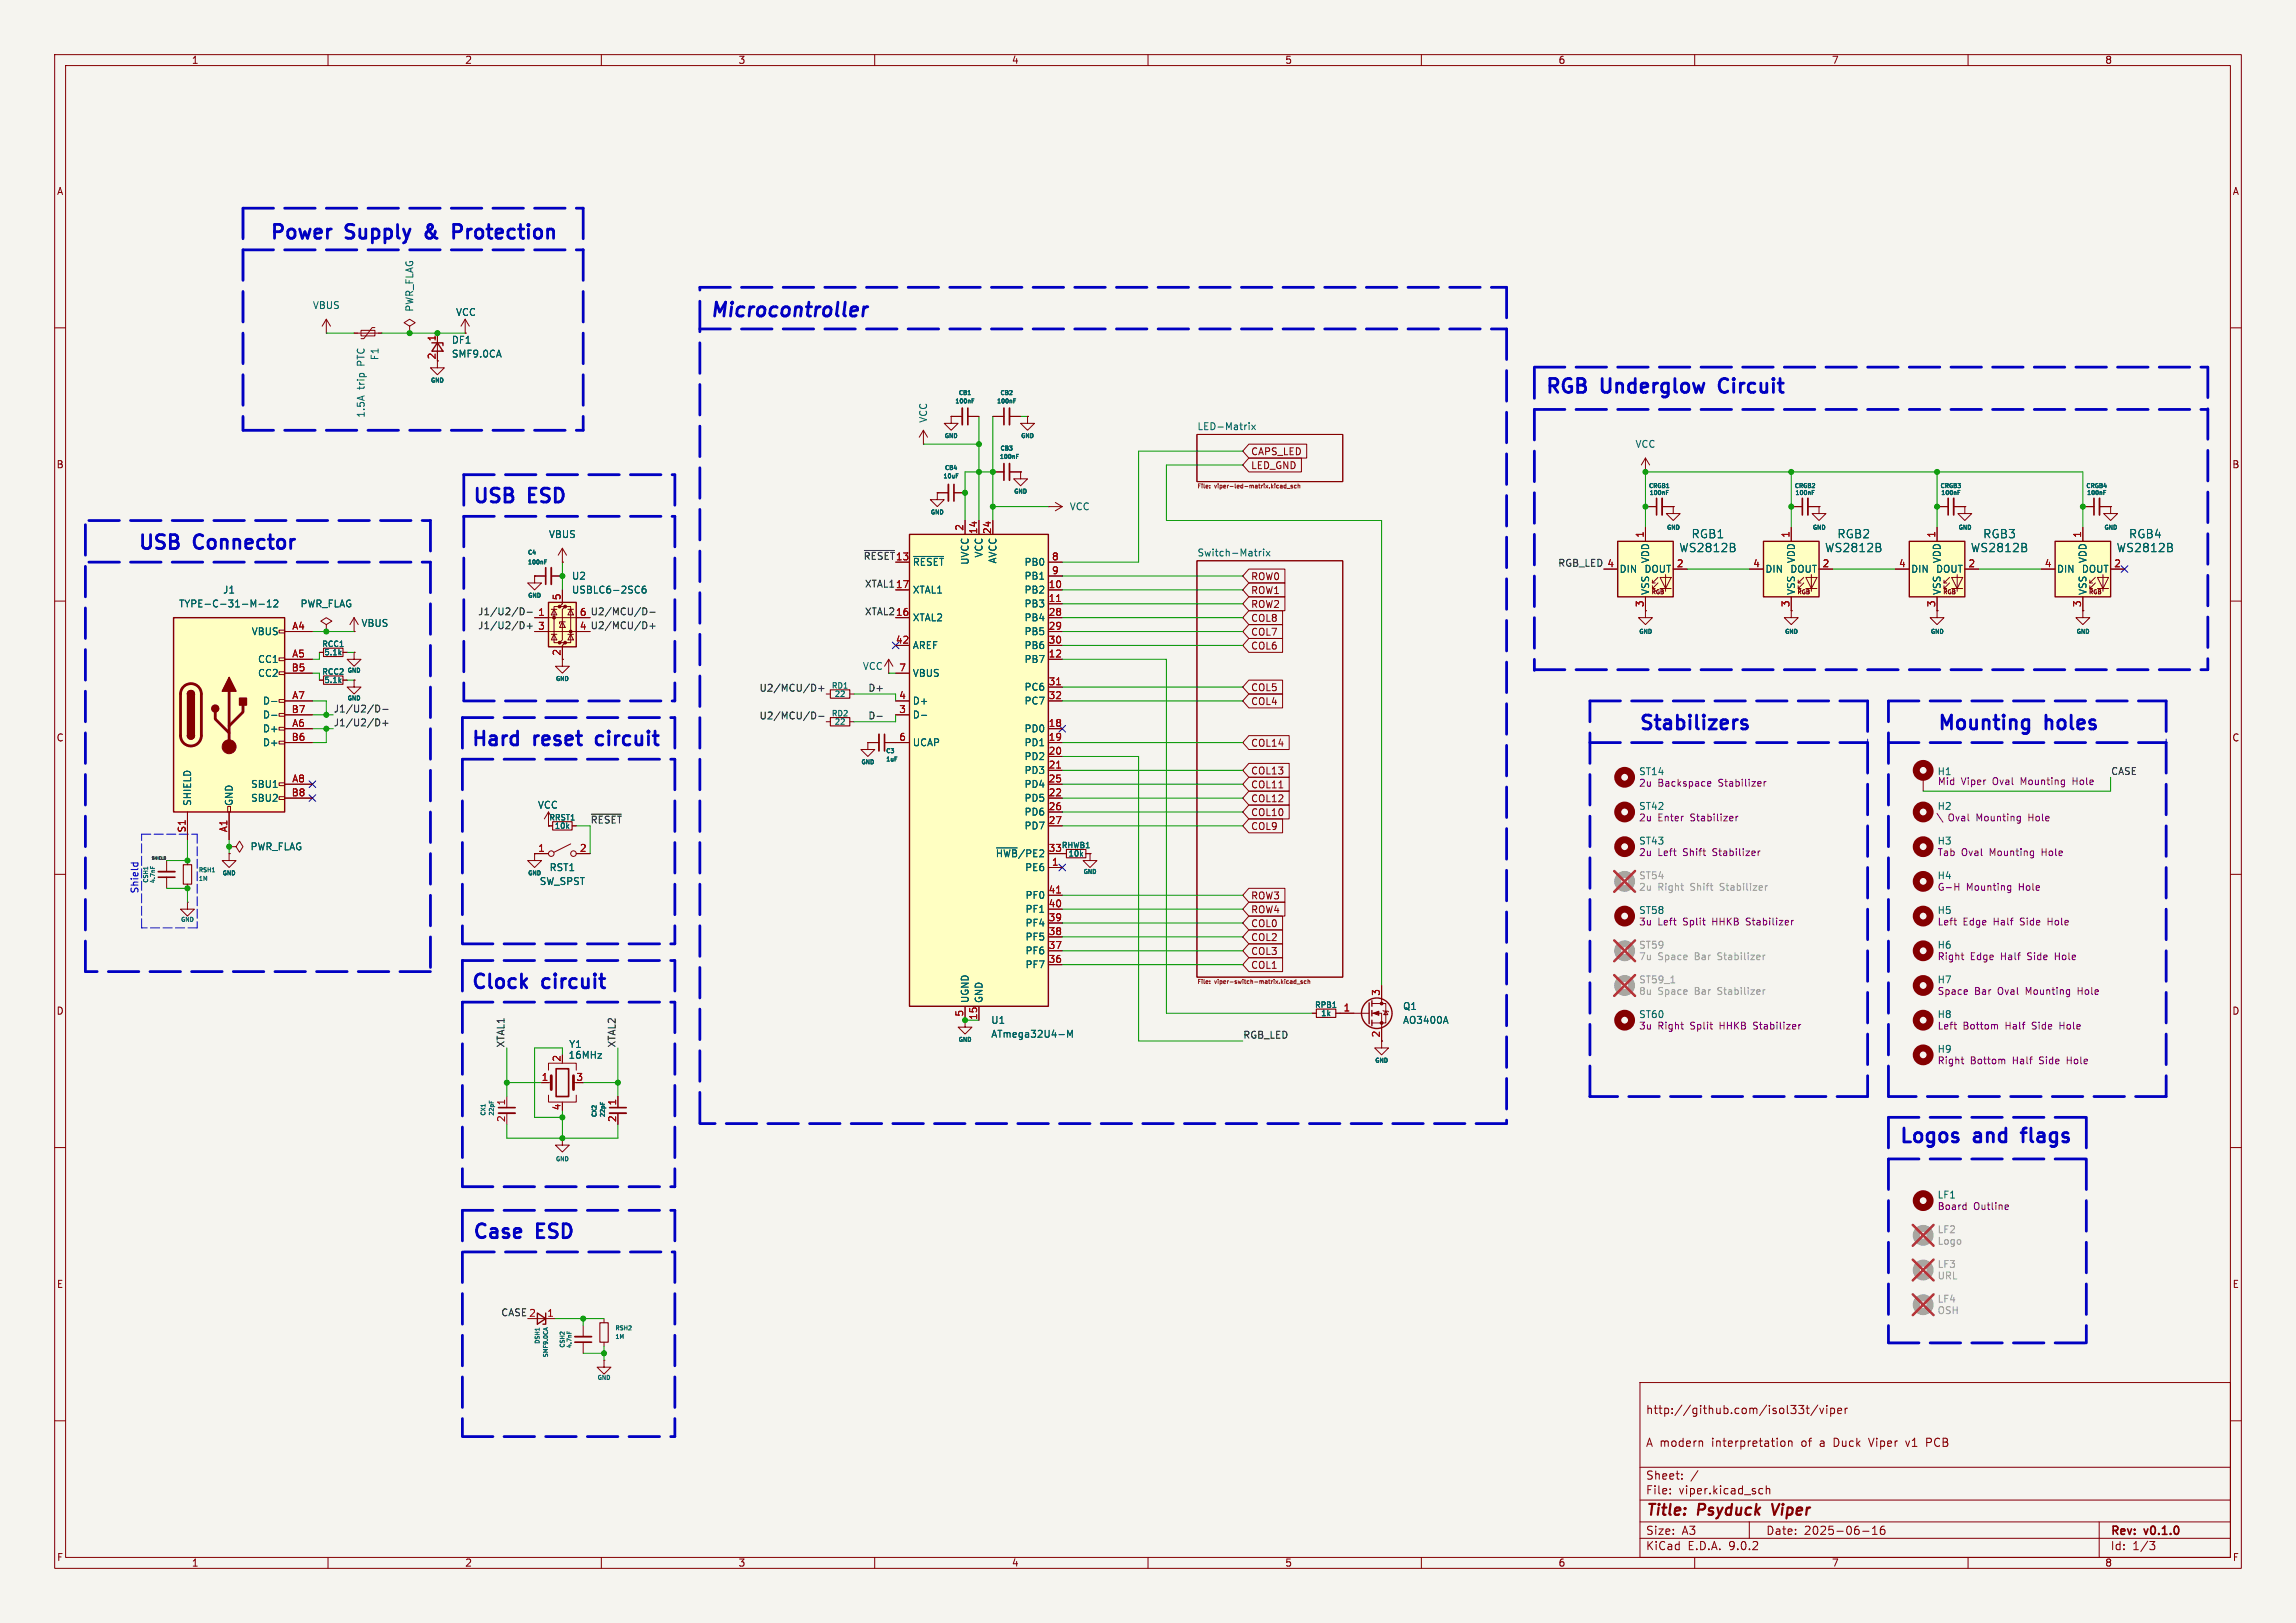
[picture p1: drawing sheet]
<svg xmlns="http://www.w3.org/2000/svg" width="420mm" height="297mm" viewBox="0 0 420 297" stroke-linecap="round" stroke-linejoin="round" font-family="sans-serif">
<defs><g id="words">
<g font-size="3.5" fill="#0000c2">
<text x="49.3" y="43.9">Power</text>
<text x="63.5" y="43.9">Supply</text>
<text x="79" y="43.9">&amp;</text>
<text x="85.1" y="43.9">Protection</text>
<text x="129.8" y="58.2">Microcontroller</text>
<text x="282.6" y="72.1">RGB</text>
<text x="293.1" y="72.1">Underglow</text>
<text x="315.7" y="72.1">Circuit</text>
<text x="86.4" y="92.2">USB</text>
<text x="96.9" y="92.2">ESD</text>
<text x="25.1" y="100.7">USB</text>
<text x="35.7" y="100.7">Connector</text>
<text x="86.1" y="136.7">Hard</text>
<text x="97.9" y="136.7">reset</text>
<text x="110.3" y="136.7">circuit</text>
<text x="299.7" y="133.7">Stabilizers</text>
<text x="354.3" y="133.7">Mounting</text>
<text x="374.3" y="133.7">holes</text>
<text x="86.1" y="181.1">Clock</text>
<text x="99.5" y="181.1">circuit</text>
<text x="347.3" y="209.3">Logos</text>
<text x="361.3" y="209.3">and</text>
<text x="371.1" y="209.3">flags</text>
<text x="86.4" y="226.8">Case</text>
<text x="98.4" y="226.8">ESD</text>
</g>
<g font-size="2.8" fill="#840000">
<text x="301" y="277.9">Title:</text>
<text x="310.6" y="277.9">Psyduck</text>
<text x="325.1" y="277.9">Viper</text>
</g>
<g font-size="2.1" fill="#006464">
<text x="307.1" y="101.3">WS2812B</text>
<text x="309.3" y="98.7">RGB1</text>
<text x="333.8" y="101.3">WS2812B</text>
<text x="336" y="98.7">RGB2</text>
<text x="360.4" y="101.3">WS2812B</text>
<text x="362.7" y="98.7">RGB3</text>
<text x="387.1" y="101.3">WS2812B</text>
<text x="389.3" y="98.7">RGB4</text>
</g>
<g font-size="2.1" fill="#840000">
<text x="301" y="259">http://github.com/isol33t/viper</text>
<text x="301" y="265">A modern</text>
<text x="313.2" y="265">interpretation</text>
<text x="329.7" y="265">of</text>
<text x="333.2" y="265">a</text>
<text x="335.8" y="265">Duck</text>
<text x="342.5" y="265">Viper</text>
<text x="349.4" y="265">v1</text>
<text x="353.2" y="265">PCB</text>
<text x="301" y="273.7">File:</text>
<text x="301" y="271">Sheet:</text>
<text x="307.1" y="273.7">viper.kicad_sch</text>
<text x="301" y="281.1">Size:</text>
<text x="307.6" y="281.1">A3</text>
<text x="323" y="281.1">Date:</text>
<text x="330" y="281.1">2025-06-16</text>
<text x="386" y="281.3">Rev:</text>
<text x="392.4" y="281.3">v0.1.0</text>
<text x="301" y="283.9">KiCad</text>
<text x="308.7" y="283.9">E.D.A.</text>
<text x="316.3" y="283.9">9.0.2</text>
<text x="386" y="283.9">Id:</text>
<text x="390.1" y="283.9">1/3</text>
</g>
<g font-size="1.8" fill="#840000">
<text x="35" y="11.9">1</text>
<text x="85" y="11.9">2</text>
<text x="135" y="11.9">3</text>
<text x="185" y="11.9">4</text>
<text x="235" y="11.9">5</text>
<text x="285" y="11.9">6</text>
<text x="335" y="11.9">7</text>
<text x="385" y="11.9">8</text>
<text x="10.3" y="35.9">A</text>
<text x="408.3" y="35.9">A</text>
<text x="228.8" y="83.5">CAPS_LED</text>
<text x="10.3" y="85.9">B</text>
<text x="228.8" y="86">LED_GND</text>
<text x="408.2" y="85.9">B</text>
<text x="157.9" y="102.5">~{RESET}</text>
<text x="228.8" y="106.4">ROW0</text>
<text x="228.8" y="114">COL8</text>
<text x="228.8" y="108.9">ROW1</text>
<text x="228.8" y="111.4">ROW2</text>
<text x="106" y="115.3">4 U2/MCU/D+</text>
<text x="228.8" y="119.1">COL6</text>
<text x="228.8" y="116.5">COL7</text>
<text x="228.8" y="129.2">COL4</text>
<text x="228.8" y="126.7">COL5</text>
<text x="10.3" y="135.9">C</text>
<text x="228.8" y="136.8">COL14</text>
<text x="408.2" y="135.9">C</text>
<text x="228.8" y="141.9">COL13</text>
<text x="228.8" y="149.5">COL10</text>
<text x="228.8" y="144.5">COL11</text>
<text x="228.8" y="147">COL12</text>
<text x="228.8" y="152.1">COL9</text>
<text x="228.8" y="164.8">ROW3</text>
<text x="228.8" y="167.3">ROW4</text>
<text x="228.8" y="169.9">COL0</text>
<text x="228.8" y="172.4">COL2</text>
<text x="228.8" y="174.9">COL3</text>
<text x="228.8" y="177.5">COL1</text>
<text x="10.3" y="185.9">D</text>
<text x="408.2" y="185.9">D</text>
<text x="252.5" y="189.9" transform="rotate(-90 252.5 189.9)">2</text>
<text x="10.3" y="235.9">E</text>
<text x="408.3" y="235.9">E</text>
<text x="10.3" y="285.9">F</text>
<text x="35" y="286.9">1</text>
<text x="85" y="286.9">2</text>
<text x="135" y="286.9">3</text>
<text x="185" y="286.9">4</text>
<text x="235" y="286.9">5</text>
<text x="285" y="286.9">6</text>
<text x="335" y="286.9">7</text>
<text x="385" y="286.9">8</text>
<text x="408.3" y="285.9">F</text>
</g>
<g font-size="1.8" fill="#006464">
<text x="57.1" y="56.7">VBUS</text>
<text x="75.8" y="57.1" transform="rotate(-90 75.8 57.1)">PWR_FLAG</text>
<text x="83.3" y="58">VCC</text>
<text x="82.6" y="63.1">DF1</text>
<text x="82.6" y="65.6">SMF9.0CA</text>
<text x="66.9" y="71.3" transform="rotate(-90 66.9 71.3)">trip</text>
<text x="66.9" y="66.8" transform="rotate(-90 66.9 66.8)">PTC</text>
<text x="69.4" y="66" transform="rotate(-90 69.4 66)">F1</text>
<text x="66.9" y="76.5" transform="rotate(-90 66.9 76.5)">1.5A</text>
<text x="169.8" y="77.5" transform="rotate(-90 169.8 77.5)">VCC</text>
<text x="218.9" y="78.8">LED-Matrix</text>
<text x="299.1" y="82.1">VCC</text>
<text x="195.6" y="93.6">VCC</text>
<text x="100.3" y="98.7">VBUS</text>
<text x="218.9" y="101.9">Switch-Matrix</text>
<text x="104.5" y="106.3">U2</text>
<text x="166.9" y="103.7">~{RESET}</text>
<text x="177.4" y="103.5" transform="rotate(-90 177.4 103.5)">UVCC</text>
<text x="179.9" y="102.1" transform="rotate(-90 179.9 102.1)">VCC</text>
<text x="182.5" y="103.2" transform="rotate(-90 182.5 103.2)">AVCC</text>
<text x="187.3" y="103.7">PB0</text>
<text x="187.3" y="106.3">PB1</text>
<text x="296.2" y="105">DIN</text>
<text x="300.7" y="105">DOUT</text>
<text x="301.9" y="103.1" transform="rotate(-90 301.9 103.1)">VDD</text>
<text x="322.8" y="105">DIN</text>
<text x="327.4" y="105">DOUT</text>
<text x="328.5" y="103.1" transform="rotate(-90 328.5 103.1)">VDD</text>
<text x="349.5" y="105">DIN</text>
<text x="354.1" y="105">DOUT</text>
<text x="355.2" y="103.1" transform="rotate(-90 355.2 103.1)">VDD</text>
<text x="376.2" y="105">DIN</text>
<text x="380.7" y="105">DOUT</text>
<text x="381.9" y="103.1" transform="rotate(-90 381.9 103.1)">VDD</text>
<text x="32.6" y="111.4">TYPE-C-31-M-12</text>
<text x="40.7" y="108.8">J1</text>
<text x="54.9" y="111.4">PWR_FLAG</text>
<text x="104.5" y="108.8">USBLC6-2SC6</text>
<text x="166.9" y="108.8">XTAL1</text>
<text x="166.9" y="113.9">XTAL2</text>
<text x="187.3" y="108.8">PB2</text>
<text x="187.3" y="111.4">PB3</text>
<text x="187.3" y="113.9">PB4</text>
<text x="301.9" y="109" transform="rotate(-90 301.9 109)">VSS</text>
<text x="328.5" y="109" transform="rotate(-90 328.5 109)">VSS</text>
<text x="355.2" y="109" transform="rotate(-90 355.2 109)">VSS</text>
<text x="381.9" y="109" transform="rotate(-90 381.9 109)">VSS</text>
<text x="46" y="116.4">VBUS</text>
<text x="66" y="114.9">VBUS</text>
<text x="166.9" y="119">AREF</text>
<text x="187.3" y="116.4">PB5</text>
<text x="187.3" y="119">PB6</text>
<text x="47.1" y="121.5">CC1</text>
<text x="47.1" y="124.1">CC2</text>
<text x="157.7" y="122.8">VCC</text>
<text x="166.9" y="124.1">VBUS</text>
<text x="187.3" y="121.5">PB7</text>
<text x="48" y="129.1">D-</text>
<text x="48" y="131.7">D-</text>
<text x="166.9" y="129.1">D+</text>
<text x="166.9" y="131.7">D-</text>
<text x="187.3" y="126.6">PC6</text>
<text x="187.3" y="129.1">PC7</text>
<text x="48" y="134.2">D+</text>
<text x="48" y="136.8">D+</text>
<text x="166.9" y="136.8">UCAP</text>
<text x="187.3" y="134.2">PD0</text>
<text x="187.3" y="136.8">PD1</text>
<text x="187.3" y="139.3">PD2</text>
<text x="187.3" y="141.8">PD3</text>
<text x="35.2" y="147.6" transform="rotate(-90 35.2 147.6)">SHIELD</text>
<text x="42.8" y="147.6" transform="rotate(-90 42.8 147.6)">GND</text>
<text x="45.8" y="144.4">SBU1</text>
<text x="45.8" y="146.9">SBU2</text>
<text x="98.3" y="148.2">VCC</text>
<text x="187.3" y="144.4">PD4</text>
<text x="187.3" y="146.9">PD5</text>
<text x="187.3" y="149.5">PD6</text>
<text x="299.7" y="148.4">ST42</text>
<text x="45.7" y="155.8">PWR_FLAG</text>
<text x="187.3" y="152">PD7</text>
<text x="299.7" y="154.8">ST43</text>
<text x="100.4" y="159.6">RST1</text>
<text x="182" y="157.1">~{HWB}/PE2</text>
<text x="187.4" y="159.6">PE6</text>
<text x="98.6" y="162.2">SW_SPST</text>
<text x="187.5" y="164.7">PF0</text>
<text x="187.5" y="167.2">PF1</text>
<text x="299.7" y="167.5">ST58</text>
<text x="187.5" y="169.8">PF4</text>
<text x="187.5" y="172.3">PF5</text>
<text x="187.5" y="174.9">PF6</text>
<text x="187.5" y="177.4">PF7</text>
<text x="177.4" y="183.6" transform="rotate(-90 177.4 183.6)">UGND</text>
<text x="179.9" y="183.6" transform="rotate(-90 179.9 183.6)">GND</text>
<text x="256.5" y="185">Q1</text>
<text x="104" y="192">Y1</text>
<text x="181.2" y="190.1">ATmega32U4-M</text>
<text x="181.2" y="187.6">U1</text>
<text x="256.5" y="187.6">AO3400A</text>
<text x="103.9" y="193.9">16MHz</text>
</g>
<g font-size="1.8" fill="#a90000">
<text x="79.8" y="65.9" transform="rotate(-90 79.8 65.9)">2</text>
<text x="79.8" y="62.6" transform="rotate(-90 79.8 62.6)">1</text>
<text x="176.3" y="97.2" transform="rotate(-90 176.3 97.2)">2</text>
<text x="178.8" y="97.8" transform="rotate(-90 178.8 97.8)">14</text>
<text x="181.4" y="97.8" transform="rotate(-90 181.4 97.8)">24</text>
<text x="300.7" y="98.5" transform="rotate(-90 300.7 98.5)">1</text>
<text x="327.4" y="98.5" transform="rotate(-90 327.4 98.5)">1</text>
<text x="354.1" y="98.5" transform="rotate(-90 354.1 98.5)">1</text>
<text x="380.7" y="98.5" transform="rotate(-90 380.7 98.5)">1</text>
<text x="163.8" y="102.6">13</text>
<text x="163.8" y="107.7">17</text>
<text x="191.7" y="107.7">10</text>
<text x="192.3" y="102.6">8</text>
<text x="192.3" y="105.2">9</text>
<text x="293.9" y="103.9">4</text>
<text x="306.6" y="103.9">2</text>
<text x="320.6" y="103.9">4</text>
<text x="333.3" y="103.9">2</text>
<text x="347.3" y="103.9">4</text>
<text x="360" y="103.9">2</text>
<text x="373.9" y="103.9">4</text>
<text x="386.6" y="103.9">2</text>
<text x="98.4" y="112.8">1</text>
<text x="102.6" y="109.9" transform="rotate(-90 102.6 109.9)">5</text>
<text x="106" y="112.8">6</text>
<text x="163.8" y="112.8">16</text>
<text x="191.7" y="110.2">11</text>
<text x="191.7" y="112.8">28</text>
<text x="300.7" y="111.2" transform="rotate(-90 300.7 111.2)">3</text>
<text x="327.4" y="111.2" transform="rotate(-90 327.4 111.2)">3</text>
<text x="354.1" y="111.2" transform="rotate(-90 354.1 111.2)">3</text>
<text x="380.7" y="111.2" transform="rotate(-90 380.7 111.2)">3</text>
<text x="53.4" y="115.3">A4</text>
<text x="98.4" y="115.3">3</text>
<text x="106" y="115.3">4</text>
<text x="163.8" y="117.9">42</text>
<text x="191.7" y="115.3">29</text>
<text x="191.7" y="117.9">30</text>
<text x="53.3" y="122.9">B5</text>
<text x="53.4" y="120.4">A5</text>
<text x="102.6" y="120.1" transform="rotate(-90 102.6 120.1)">2</text>
<text x="164.4" y="122.9">7</text>
<text x="191.7" y="120.4">12</text>
<text x="191.7" y="125.5">31</text>
<text x="53.3" y="130.6">B7</text>
<text x="53.4" y="128">A7</text>
<text x="164.4" y="128">4</text>
<text x="164.4" y="130.6">3</text>
<text x="191.7" y="128">32</text>
<text x="53.3" y="135.6">B6</text>
<text x="53.4" y="133.1">A6</text>
<text x="164.4" y="135.6">6</text>
<text x="191.7" y="133.1">18</text>
<text x="191.7" y="135.6">19</text>
<text x="53.4" y="143.3">A8</text>
<text x="191.7" y="138.2">20</text>
<text x="191.7" y="140.7">21</text>
<text x="191.7" y="143.3">25</text>
<text x="53.3" y="145.8">B8</text>
<text x="191.7" y="145.8">22</text>
<text x="191.7" y="148.3">26</text>
<text x="34" y="152.4" transform="rotate(-90 34 152.4)">S1</text>
<text x="41.7" y="152.4" transform="rotate(-90 41.7 152.4)">A1</text>
<text x="98.4" y="156">1</text>
<text x="106" y="156">2</text>
<text x="191.7" y="150.9">27</text>
<text x="191.7" y="156">33</text>
<text x="192.3" y="158.5">1</text>
<text x="191.7" y="163.6">41</text>
<text x="191.7" y="166.1">40</text>
<text x="191.7" y="168.7">39</text>
<text x="191.7" y="171.2">38</text>
<text x="191.7" y="173.7">37</text>
<text x="191.7" y="176.3">36</text>
<text x="245.7" y="185.2">1</text>
<text x="252.5" y="182.3" transform="rotate(-90 252.5 182.3)">3</text>
<text x="176.3" y="186.1" transform="rotate(-90 176.3 186.1)">5</text>
<text x="178.8" y="186.7" transform="rotate(-90 178.8 186.7)">15</text>
<text x="99" y="197.9">1</text>
<text x="102.6" y="194.4" transform="rotate(-90 102.6 194.4)">2</text>
<text x="105.3" y="197.9">3</text>
<text x="92.5" y="202.4" transform="rotate(-90 92.5 202.4)">1</text>
<text x="102.6" y="203.3" transform="rotate(-90 102.6 203.3)">4</text>
<text x="112.8" y="202.4" transform="rotate(-90 112.8 202.4)">1</text>
<text x="92.5" y="205.4" transform="rotate(-90 92.5 205.4)">2</text>
<text x="112.8" y="205.4" transform="rotate(-90 112.8 205.4)">2</text>
<text x="100" y="241">1</text>
</g>
<g font-size="1.8" fill="#0f0f0f">
<text x="158.1" y="107.6">XTAL117</text>
<text x="284.9" y="103.8">RGB_LED 4</text>
<text x="87.4" y="112.7">J1/U2/D-</text>
<text x="106" y="112.8">6 U2/MCU/D-</text>
<text x="158.1" y="112.7">XTAL216</text>
<text x="87.4" y="115.2">J1/U2/D+</text>
<text x="61" y="130.5">J1/U2/D-</text>
<text x="138.8" y="131.7">U2/MCU/D-</text>
<text x="138.8" y="126.7">U2/MCU/D+</text>
<text x="158.7" y="126.7">D+</text>
<text x="158.7" y="131.7">D-</text>
<text x="61" y="133">J1/U2/D+</text>
<text x="386.1" y="141.9">CASE</text>
<text x="107.9" y="150.8">~{RESET}</text>
<text x="92.4" y="191.8" transform="rotate(-90 92.4 191.8)">XTAL1</text>
<text x="112.7" y="191.8" transform="rotate(-90 112.7 191.8)">XTAL2</text>
<text x="227.3" y="190.2">RGB_LED</text>
<text x="91.6" y="241">CASE2</text>
</g>
<g font-size="1.8" fill="#840084">
<text x="299.7" y="142.1">ST14</text>
<text x="354.3" y="142.1">H1</text>
<text x="354.4" y="143.9">Mid</text>
<text x="358.7" y="143.9">Viper</text>
<text x="364.6" y="143.9">Oval</text>
<text x="369.9" y="143.9">Mounting</text>
<text x="379.6" y="143.9">Hole</text>
<text x="299.7" y="144.2">2u</text>
<text x="303.3" y="144.2">Backspace</text>
<text x="314.5" y="144.2">Stabilizer</text>
<text x="354.3" y="148.4">H2</text>
<text x="299.7" y="150.5">2u</text>
<text x="303.3" y="150.5">Enter</text>
<text x="309.3" y="150.5">Stabilizer</text>
<text x="354.3" y="150.5">\</text>
<text x="354.3" y="154.8">H3</text>
<text x="356.4" y="150.5">Oval</text>
<text x="361.6" y="150.5">Mounting</text>
<text x="371.3" y="150.5">Hole</text>
<text x="299.7" y="156.9">2u</text>
<text x="303.3" y="156.9">Left</text>
<text x="308" y="156.9">Shift</text>
<text x="313.6" y="156.9">Stabilizer</text>
<text x="354.3" y="156.9">Tab</text>
<text x="354.3" y="161.1">H4</text>
<text x="358.8" y="156.9">Oval</text>
<text x="364.1" y="156.9">Mounting</text>
<text x="373.8" y="156.9">Hole</text>
<text x="354.3" y="163.2">G-H</text>
<text x="354.3" y="167.5">H5</text>
<text x="359.7" y="163.2">Mounting</text>
<text x="369.4" y="163.2">Hole</text>
<text x="299.7" y="169.6">3u</text>
<text x="303.3" y="169.6">Left</text>
<text x="308" y="169.6">Split</text>
<text x="313.5" y="169.6">HHKB</text>
<text x="319.9" y="169.6">Stabilizer</text>
<text x="354.3" y="169.6">Left</text>
<text x="354.3" y="173.8">H6</text>
<text x="359.1" y="169.6">Edge</text>
<text x="364.8" y="169.6">Half</text>
<text x="369.8" y="169.6">Side</text>
<text x="375" y="169.6">Hole</text>
<text x="354.3" y="175.9">Right</text>
<text x="360.4" y="175.9">Edge</text>
<text x="366.1" y="175.9">Half</text>
<text x="371.2" y="175.9">Side</text>
<text x="376.4" y="175.9">Hole</text>
<text x="354.3" y="180.2">H7</text>
<text x="354.3" y="182.3">Space</text>
<text x="361.2" y="182.3">Bar</text>
<text x="365.6" y="182.3">Oval</text>
<text x="370.9" y="182.3">Mounting</text>
<text x="380.6" y="182.3">Hole</text>
<text x="299.7" y="186.5">ST60</text>
<text x="299.7" y="188.6">3u</text>
<text x="303.3" y="188.6">Right</text>
<text x="309.3" y="188.6">Split</text>
<text x="314.9" y="188.6">HHKB</text>
<text x="321.2" y="188.6">Stabilizer</text>
<text x="354.3" y="186.5">H8</text>
<text x="354.3" y="188.6">Left</text>
<text x="359.1" y="188.6">Bottom</text>
<text x="367" y="188.6">Half</text>
<text x="372" y="188.6">Side</text>
<text x="377.2" y="188.6">Hole</text>
<text x="354.3" y="192.9">H9</text>
<text x="354.3" y="195">Right</text>
<text x="360.4" y="195">Bottom</text>
<text x="368.3" y="195">Half</text>
<text x="373.3" y="195">Side</text>
<text x="378.6" y="195">Hole</text>
<text x="354.3" y="219.5">LF1</text>
<text x="354.3" y="221.6">Board</text>
<text x="361" y="221.6">Outline</text>
</g>
<g font-size="1.8" fill="#9c9b98">
<text x="299.7" y="161.1">ST54</text>
<text x="299.7" y="163.2">2u</text>
<text x="303.3" y="163.2">Right</text>
<text x="309.3" y="163.2">Shift</text>
<text x="314.9" y="163.2">Stabilizer</text>
<text x="299.7" y="173.8">ST59</text>
<text x="299.7" y="175.9">7u</text>
<text x="303.3" y="175.9">Space</text>
<text x="310.1" y="175.9">Bar</text>
<text x="314.5" y="175.9">Stabilizer</text>
<text x="299.7" y="182.3">8u</text>
<text x="303.3" y="182.3">Space</text>
<text x="310.1" y="182.3">Bar</text>
<text x="314.5" y="182.3">Stabilizer</text>
<text x="354.3" y="228">Logo</text>
<text x="354.3" y="232.2">LF3</text>
<text x="354.3" y="234.3">URL</text>
<text x="354.3" y="238.6">LF4</text>
<text x="354.3" y="240.7">OSH</text>
</g>
<text font-size="1.8" fill="#0000c2" x="25.4" y="163.6" transform="rotate(-90 25.4 163.6)">Shield</text>
<g font-size="1.8" fill="#939391">
<text x="299.7" y="180.2">ST59_1</text>
<text x="354.3" y="225.9">LF2</text>
</g>
<g font-size="1.4" fill="#006464">
<text x="58.8" y="118.6">RCC1</text>
<text x="58.8" y="123.7">RCC2</text>
<text x="59.2" y="125.2">5.1k</text>
<text x="59.2" y="120.1">5.1k</text>
<text x="152" y="126.2">RD1</text>
<text x="152" y="131.3">RD2</text>
<text x="152.6" y="127.7">22</text>
<text x="152.6" y="132.8">22</text>
<text x="100.4" y="150.3">RRST1</text>
<text x="101.4" y="151.9">10k</text>
<text x="194.1" y="155.4">RHWB1</text>
<text x="195.3" y="156.9">10k</text>
<text x="240.4" y="184.6">RPB1</text>
<text x="241.5" y="186.2">1k</text>
</g>
<g font-size="1.1" fill="#006464">
<text x="78.7" y="70.2">GND</text>
<text x="174.6" y="74">100nF</text>
<text x="175.3" y="72.5">CB1</text>
<text x="182.2" y="74">100nF</text>
<text x="182.9" y="72.5">CB2</text>
<text x="172.7" y="80.4">GND</text>
<text x="182.9" y="82.7">CB3</text>
<text x="186.6" y="80.4">GND</text>
<text x="172.4" y="87.7">10uF</text>
<text x="172.7" y="86.2">CB4</text>
<text x="182.7" y="84.2">100nF</text>
<text x="301.5" y="89.5">CRGB1</text>
<text x="328.2" y="89.5">CRGB2</text>
<text x="354.8" y="89.5">CRGB3</text>
<text x="381.5" y="89.5">CRGB4</text>
<text x="170.1" y="94.3">GND</text>
<text x="185.4" y="90.5">GND</text>
<text x="301.6" y="90.8">100nF</text>
<text x="328.3" y="90.8">100nF</text>
<text x="355" y="90.8">100nF</text>
<text x="381.6" y="90.8">100nF</text>
<text x="96.4" y="101.7">C4</text>
<text x="304.8" y="97.1">GND</text>
<text x="331.5" y="97.1">GND</text>
<text x="358.1" y="97.1">GND</text>
<text x="384.8" y="97.1">GND</text>
<text x="96.4" y="103.5">100nF</text>
<text x="96.5" y="109.6">GND</text>
<text x="299.7" y="116.2">GND</text>
<text x="326.4" y="116.2">GND</text>
<text x="353.1" y="116.2">GND</text>
<text x="379.7" y="116.2">GND</text>
<text x="63.5" y="123.3">GND</text>
<text x="101.6" y="124.8">GND</text>
<text x="63.5" y="128.4">GND</text>
<text x="157.4" y="140.1">GND</text>
<text x="162" y="138">C3</text>
<text x="162" y="139.5">1uF</text>
<text x="27.3" y="161.7" transform="rotate(-90 27.3 161.7)">CSH1</text>
<text x="28.5" y="161.8" transform="rotate(-90 28.5 161.8)">4.7nF</text>
<text x="36.2" y="159.8">RSH1</text>
<text x="36.2" y="161.4">1M</text>
<text x="40.6" y="160.4">GND</text>
<text x="96.5" y="160.4">GND</text>
<text x="198.1" y="160.1">GND</text>
<text x="33" y="168.9">GND</text>
<text x="175.2" y="190.9">GND</text>
<text x="251.4" y="194.7">GND</text>
<text x="89" y="204.3" transform="rotate(-90 89 204.3)">CX1</text>
<text x="90.5" y="204.3" transform="rotate(-90 90.5 204.3)">22pF</text>
<text x="109.3" y="204.6" transform="rotate(-90 109.3 204.6)">CX2</text>
<text x="110.8" y="204.6" transform="rotate(-90 110.8 204.6)">22pF</text>
<text x="101.6" y="212.7">GND</text>
<text x="112.4" y="243.6">RSH2</text>
<text x="112.4" y="245.2">1M</text>
<text x="98.9" y="246.1" transform="rotate(-90 98.9 246.1)">DSH1</text>
<text x="100.4" y="248.5" transform="rotate(-90 100.4 248.5)">SMF9.0CA</text>
<text x="103.5" y="246.8" transform="rotate(-90 103.5 246.8)">CSH2</text>
<text x="104.7" y="246.8" transform="rotate(-90 104.7 246.8)">4.7nF</text>
<text x="109.2" y="252.7">GND</text>
</g>
<g font-size="1.1" fill="#725600">
<text x="218.9" y="89.7">File:</text>
<text x="222.3" y="89.7">viper-led-matrix.kicad_sch</text>
<text x="218.9" y="180.4">File:</text>
<text x="222.3" y="180.4">viper-switch-matrix.kicad_sch</text>
</g>
<g font-size="1.1" fill="#840000">
<text x="302" y="108.9">RGB</text>
<text x="328.7" y="108.9">RGB</text>
<text x="355.3" y="108.9">RGB</text>
<text x="382" y="108.9">RGB</text>
</g>
<text font-size=".7" fill="#0f0f0f" x="27.6" y="157.3">SHIELD</text>
</g></defs>
<path d="M0 0h420v297h-420z" fill="#f5f4ef" stroke="#f5f4ef" stroke-width=".18"/>
<g fill="none" stroke="#840000" stroke-width=".18">
<path d="M10 10h400v277h-400zM12 12h396v273h-396zM60 10v2M110 10v2M160 10v2M210 10v2M260 10v2M310 10v2M360 10v2M10 60h2M168.9 78.7l-.8 1.3M168.9 78.7l.8 1.3"/>
<path d="M168.9 78.7v2.6M174 76.2v1.3h1.3l-1.3 1.2-1.3-1.2h1.3M174 76.2h.1M174 76.2h2M177 76.2h2.1M181.6 76.2h2M184.7 76.2h2M188 76.2v1.3h-1.3l1.3 1.2 1.2-1.2h-1.2M188 76.2h.1M218.9 79.5h26.7v8.6h-26.7zM408 60h2M168.9 81.3h.1"/>
<path d="M10 110h2M218.9 102.6h26.7v76.2h-26.7zM408 110h2M64.8 124.5v1.2h1.2l-1.2 1.3-1.3-1.3h1.3M64.8 124.5h.1M151.1 127h.8M151.1 132.1h.8M155.4 127h.8M155.4 132.1h.8M162.6 123.2h.1M162.6 120.7l-.8 1.2M162.6 120.7l.7 1.2"/>
<path d="M162.6 120.7v2.5M10 160h2M41.9 154.9h1.3l.6-1 .6 1-.6 1.1-.6-1.1M41.9 154.9h.1M41.9 156.2v1.3h1.3l-1.3 1.3-1.3-1.3h1.3M41.9 156.2h.1M351.8 142.2v2.6M408 160h2M10 210h2M408 210h2M300 253h108v32h-108zM329 257.2h.9l-.5 .6 .5 .1v.6l-.2 .2h-.5l-.2-.2"/>
<path d="M330.4 257.7h.5M330.6 257.2v1.3l.3 .2M332.5 257.1l-1.3 1.9M332.9 257.7l.3 1 .4-1M334.2 257.2v.1M334.2 257.7v1M334.9 257.8l.4-.1 .3 .3v.4l-.2 .2h-.5M334.9 257.7v1.5M336.2 258.2l.7-.2-.1-.2-.4-.1-.2 .2v.7h.6M337.5 257.7v1M337.9 257.7l-.2 .1-.2 .2M10 260h2"/>
<path d="M300 278.5h108M300 274.5h108M300 268.5h108M305.5 273.2v.2M305.5 272.5v.1M307.7 270.5v.2M307.7 269.8v.1M310.6 269.1l-1.3 1.9M311.2 263.7l.2 .2v.8M320 278.5v3M322 272.4l.4 .1M322.4 273.3l-.4 .1"/>
<path d="M323.1 272.5l.2-.1 .4 .1v.9M323.1 271.9v1.5M325.9 263.8l.3-.1 .3 .3v.4l-.1 .2h-.5M327.2 263.8l.2-.1 .3 .1 .1 .9M327.2 263.7v1M341.8 263.2l.5 1.5M342.5 279.7l.4-.4v1.5M344.7 279.3a.59 .59 0 0 0-.8 .6v.6l.2 .2 .4 .1 .2-.2 .1-.5-.1-.2h-.5l-.3 .2M348.6 263.7l.3 1M352.4 264h.6M353 263.2h-.6v1.5M384 278.5v6.5"/>
<path d="M408 260h2M60 285v2M110 285v2M160 285v2M210 285v2M260 285v2M300 281.5h108M310 285v2M340.7 280.2h1.2M342.5 280.8h.9M360 285v2M393.2 282.1h1l-.5 .6 .4 .1 .1 .5-.3 .3h-.5"/>
</g>
<path d="M324.2 275.2l.4 2" fill="none" stroke="#840000" stroke-width=".4"/>
<g fill="none" stroke="#006464" stroke-width=".18">
<path d="M177.1 72.2h.4M177.8 73.4h.3M177.8 73h.4M185.4 73.4h.3M185.4 73h.4M228.5 77.4v.1M228.5 77.8v.8M229 77.8l.6 .8M229.6 77.8l-.6 .8M230.4 100.9v.8M230.7 100.9l-.3 .2M231.1 100.5v.1"/>
<path d="M231.1 100.9v.8M231.6 100.9l.7 .8M232.3 100.9l-.7 .8"/>
</g>
<g fill="none" stroke="#725600" stroke-width=".18">
<path d="M219.6 88.5h-.4v.8M219.9 88.5v.1M220.2 88.5v.7M221.3 88.8v.1M221.3 89.2v.1M222.8 88.5v.1M225.9 88.5v.7M227.3 88.5v.8M230.3 88.5v.7M231.2 88.5v.1M232.6 88.5v.8M233.2 88.5v.1"/>
<path d="M234.9 89.2l.1 .1h.2M235.2 88.5v.8M235.2 88.8h-.2l-.1 .1M235.4 89.4h.6M236.4 88.8l-.3 .1 .3 .2v.2h-.3M237.1 88.8h-.2l-.1 .1v.4h.3M237.4 88.9l.3-.1 .1 .5M237.4 88.5v.8M219.6 179.2h-.4v.8M219.9 179.2v.1M220.2 179.2v.7M221.3 179.9v.1"/>
<path d="M221.3 179.5v.1M222.8 179.2v.1M227.4 179.2v.1M227.7 179.2v.7M228.8 179.2v.8M232.1 179.2v.7M233.1 179.2v.1M234.4 179.2v.8M235 179.2v.1M237 179.2v.8M237 179.5h-.2l-.1 .1 .1 .4h.2M238.2 179.5h-.1l-.1 .1 .3 .2"/>
<path d="M238.3 179.9l-.3 .1M238.3 179.8v.1M238.6 179.6v.3l.3 .1M238.6 179.5h.3M238.6 179.5v.1M239.3 179.6l.2-.1 .1 .5M239.3 179.2v.8M237.2 180.1h.6"/>
</g>
<g fill="none" stroke="#840000" stroke-width="1.3">
<circle cx="351.8" cy="141" r="1.27"/>
<circle cx="351.8" cy="186.7" r="1.27"/>
</g>
<path d="M357.4 187.5h.5M357.8 188.3h.1M365 187.5l.4 .2v.6" fill="none" stroke="#840084" stroke-width=".18"/>
<path d="M151.9 126.2h3.5v1.6h-3.5zM151.9 131.3h3.5v1.5h-3.5z" fill="none" stroke="#840000" stroke-width=".2"/>
<path d="M177 74.7v3M183.6 74.7v3" fill="none" stroke="#840000" stroke-width=".3"/>
<path d="M176 74.7v3M184.7 74.7v3" fill="none" stroke="#840000" stroke-width=".33"/>
<path d="M100.3 110.2h5.1v8.2h-5.1z" fill="#ffffc2"/>
<g fill="#840000" stroke="#840000" stroke-width=".18">
<circle cx="101.3" cy="113" r=".25"/>
<circle cx="102.4" cy="111" r=".25"/>
<circle cx="102.4" cy="117.6" r=".25"/>
<circle cx="103.4" cy="111" r=".25"/>
<circle cx="103.4" cy="117.6" r=".25"/>
<circle cx="104.4" cy="115.6" r=".25"/>
</g>
<g fill="none" stroke="#840000" stroke-width=".18">
<path d="M97.8 113h10.1M97.8 115.6h7.6M100.8 116.1h1.1M100.8 111.5h1.1M101.3 111.5l.6 1h-1.1zM101.3 116.1l.6 1h-1.1zM102.4 111h-1.1v6.6h1.1M102.9 108v2.5l-.5 .5h1l-.5 .5v5.6l-.5 .5h1l-.5 .5v3.8h1.2l-1.2 1.3-1.3-1.3h1.3M102.9 113.8l.5 1h-1zM103.4 113.8h-1v.4M103.4 111h1v6.6h-1M103.9 116.1h1"/>
<path d="M103.9 111.5h1M104.4 111.5l.5 1h-1zM104.4 116.1l.5 1h-1z"/>
</g>
<path d="M100.3 110.2h5.1v8.2h-5.1z" fill="none" stroke="#840000" stroke-width=".25"/>
<path d="M118.1 107.3h-.4a.86 .86 0 0 0 0 1.2l.4-.1 .1-.4-.3-.3-.3 .1-.1 .2" fill="none" stroke="#006464" stroke-width=".18"/>
<path d="M31.7 113h20.4v35.6h-20.4z" fill="#ffffc2"/>
<g fill="none" stroke="#840000" stroke-width=".18">
<path d="M68.6 59.9h-.5l-1.6 2.1h-.5M64.8 61h5M66 60.5h2.6v1h-2.6zM171.4 90.2v1.2h1.3l-1.3 1.3-1.2-1.3h1.2M171.4 90.2h.1M186.7 86.4v1.2h-1.3l1.3 1.3 1.3-1.3h-1.3M186.7 86.4h.1M51.1 115.3h1v.5h-1zM52.1 115.6h5M51.1 120.4h1v.5h-1zM51.1 122.9h1v.5h-1zM51.1 128h1v.5h-1z"/>
<path d="M51.1 130.6h1v.5h-1zM51.1 133.1h1v.5h-1zM51.1 135.6h1v.5h-1zM52.1 120.7h5M52.1 123.2h5M52.1 128.3h5M52.1 130.8h5M52.1 133.4h5M52.1 135.9h5M58.4 124.5h.8M62.7 124.5h.8M158.7 135.9v1.3h1.3l-1.3 1.2-1.2-1.2h1.2"/>
<path d="M158.7 135.9h.1M158.7 135.9h2.1M161.8 135.9h2M34.3 148.6v5.1M41.7 147.6h.5v1h-.5zM41.9 148.6v5.1M51.1 143.3h1v.5h-1zM51.1 145.8h1v.5h-1zM52.1 143.5h5M52.1 146.1h5M97.8 156.2v1.3h1.3l-1.3 1.3-1.3-1.3h1.3M97.8 156.2h.1"/>
<path d="M97.8 156.2h2.5M100.3 151.1h.1M100.3 151.1h.8M100.3 148.6l-.7 1.3M100.3 148.6l.8 1.3M100.3 148.6v2.5M104.4 154.4l-3.1 1.6M104.6 151.1h.8M105.4 156.2h2.5M176.5 186.7v1.3h1.3l-1.3 1.2-1.2-1.2h1.2M176.5 186.7h.1"/>
<circle cx="100.8" cy="156.2" r=".51"/>
<circle cx="104.9" cy="156.2" r=".51"/>
</g>
<path d="M31.7 113h20.4v35.6h-20.4zM34.3 127a.64 .64 0 0 1 .6-.6 .64 .64 0 0 1 .7 .6M34.3 134.6a.64 .64 0 0 0 .6 .7 .64 .64 0 0 0 .7-.7" fill="none" stroke="#840000" stroke-width=".25"/>
<path d="M33.6 125.7a1.9 1.9 0 0 1 2-.5 1.9 1.9 0 0 1 1.2 1.8v7.6a1.91 1.91 0 0 1-1.9 1.9 1.91 1.91 0 0 1-1.9-1.9v-7.7l.2-.7zM39.4 130.3v1.3l2.5 2.5M41.9 126.5v10.2M44.4 129v1.3l-2.5 2.5" fill="none" stroke="#840000" stroke-width=".51"/>
<g fill="#840000" stroke="#840000" stroke-width=".25">
<path d="M34.3 127h1.3v7.6h-1.3z"/>
<path d="M34.5 126.6a.64 .64 0 0 1 .7-.2 .64 .64 0 0 1 .4 .6h-1.3z"/>
<path d="M34.3 134.6h1.3a.64 .64 0 0 1-.7 .7 .64 .64 0 0 1-.6-.7z"/>
<path d="M41.9 124l1.3 2.5h-2.6z"/>
<path d="M43.8 127.8h1.3v1.2h-1.3z"/>
<circle cx="39.4" cy="129.7" r=".63"/>
</g>
<circle cx="41.9" cy="136.7" r="1.27" fill="#840000" stroke="#840000" stroke-width=".18"/>
<path d="M47.4 110.6h1M48.9 111.1h.7M48.9 110.2l.4-.4v1.3M50.1 109.9l.5-.1 .2 .4-.8 .9h.8M49.7 128.4h1M49.7 130.9h1M62.1 124.5l.3 .4M62.4 124.2l-.4 .4" fill="none" stroke="#006464" stroke-width=".18"/>
<path d="M59.2 123.7h3.5v1.5h-3.5zM101.1 150.4h3.5v1.5h-3.5z" fill="none" stroke="#840000" stroke-width=".2"/>
<path d="M161.8 134.4v3" fill="none" stroke="#840000" stroke-width=".3"/>
<path d="M160.8 134.4v3" fill="none" stroke="#840000" stroke-width=".33"/>
<circle cx="297.2" cy="174" r="1.27" fill="none" stroke="#9c9b98" stroke-width="1.3"/>
<path d="M322.5 174.8v.8M322.9 174.8l-.4 .2" fill="none" stroke="#9c9b98" stroke-width=".18"/>
<path d="M295.3 172.1l3.8 3.8M299.1 172.1l-3.8 3.8" fill="none" stroke="#e12e31" stroke-width=".46"/>
<circle cx="297.2" cy="186.7" r="1.27" fill="none" stroke="#840000" stroke-width="1.3"/>
<path d="M329.4 187.5l-.3 .1" fill="none" stroke="#840084" stroke-width=".18"/>
<path d="M349.2 99.1h10.2v10.1h-10.2z" fill="#ffffc2"/>
<g fill="none" stroke="#840000" stroke-width=".18">
<path d="M59.7 58.4l-.8 1.3M59.7 58.4l.8 1.3M59.7 58.4v2.6M74.9 59.7l1-.6-1-.7-1 .7 1 .6v1.3M85.1 58.4l-.8 1.3M85.1 58.4l.8 1.3M85.1 58.4v2.6M59.7 61h.1M74.9 61h.1M85.1 61h.1M354.3 96.5v2.6M354.3 92.7h2.1"/>
<path d="M357.4 92.7h2M359.4 92.7v1.3h1.3l-1.3 1.3-1.3-1.3h1.3M359.4 92.7h.1M381 92.7h2M384 92.7h2.1M386.1 92.7v1.3h1.2l-1.2 1.3-1.3-1.3h1.3M386.1 92.7h.1M59.7 114.3l1-.6-1-.7-1 .7 1 .6v1.3M59.7 115.6h.1M64.8 115.6h.1M64.8 113l-.8 1.3M64.8 113l.7 1.3"/>
<path d="M64.8 113v2.6M327.7 111.8v1.2h1.2l-1.2 1.3-1.3-1.3h1.3M327.7 111.8h.1M346.7 104.1h2.5M354.3 111.8v1.2h1.3l-1.3 1.3-1.2-1.3h1.2M354.3 111.8h.1M354.3 109.2v2.6M355.6 106.7h.5M355.6 107.7h.5M356.6 105.7l-1 1v-.5M356.6 106.7l-1 1v-.5M357 105.7h2l-1 2z"/>
<path d="M357 107.7h2M358 105.2v3M359.4 104.1h2.5M381 111.8v1.2h1.3l-1.3 1.3-1.3-1.3h1.3M381 111.8h.1M30.5 157.5v2M34.3 157.5v.7M30.5 160.5v2.1M34.3 165.1v1.3h1.3l-1.3 1.2-1.3-1.2h1.3M34.3 165.1h.1M34.3 161.8v.8"/>
</g>
<path d="M349.2 99.1h10.2v10.1h-10.2z" fill="none" stroke="#840000" stroke-width=".25"/>
<path d="M358.2 90.1h.2M370.6 99.6v.4M384.8 90.1h.3M370.6 100.2l.1 .2-.1 .5M27 158.7v.4M27.5 158.6v.3M27.9 158.7v.2M38.8 159.6h.5" fill="none" stroke="#006464" stroke-width=".18"/>
<path d="M33.5 158.2h1.6v3.6h-1.6z" fill="none" stroke="#840000" stroke-width=".2"/>
<path d="M356.4 91.2v3M383 91.2v3M29 160.5h3" fill="none" stroke="#840000" stroke-width=".3"/>
<path d="M357.4 91.2v3M384 91.2v3M29 159.5h3" fill="none" stroke="#840000" stroke-width=".33"/>
<circle cx="297.2" cy="161.3" r="1.27" fill="none" stroke="#9c9b98" stroke-width="1.3"/>
<path d="M322.9 162.1v.8M323.3 162.1l-.4 .2" fill="none" stroke="#9c9b98" stroke-width=".18"/>
<path d="M295.3 159.4l3.8 3.8M299.1 159.4l-3.8 3.8" fill="none" stroke="#e12e31" stroke-width=".46"/>
<g fill="none" stroke="#840000" stroke-width="1.3">
<circle cx="297.2" cy="154.9" r="1.27"/>
<circle cx="297.2" cy="148.6" r="1.27"/>
<circle cx="297.2" cy="142.2" r="1.27"/>
<circle cx="297.2" cy="167.6" r="1.27"/>
</g>
<path d="M312.4 143.8h.5M312.4 143.1l.4-.1 .2 .3-.7 .1M317.6 149.4v.8M317.9 149.4l-.3 .2M321.6 155.7v.9M322 155.7l-.4 .3M322.7 143v.9M323.1 143l-.4 .3M328.1 168.4l-.3 .1" fill="none" stroke="#840084" stroke-width=".18"/>
<path d="M375.9 99.1h10.2v10.1h-10.2z" fill="#ffffc2"/>
<g fill="none" stroke="#840000" stroke-width=".18">
<path d="M80 61v6.3h1.3l-1.3 1.3-1.3-1.3h1.3M191.8 92.7h.1M191.8 92.7h2.5M193 91.9l1.3 .8M194.3 92.7l-1.3 .8M301 86.4h.1M301 83.8l-.8 1.3M301 83.8l.8 1.3M301 83.8v2.6M381 96.5v2.6M301 111.8v1.2h1.3l-1.3 1.3-1.3-1.3h1.3M301 111.8h.1"/>
<path d="M373.4 104.1h2.5M381 109.2v2.6M382.3 106.7h.5M382.3 107.7h.5M383.3 105.7l-1 1v-.5M383.3 106.7l-1 1v-.5M383.7 105.7h2l-1 2zM383.7 107.7h2M384.7 105.2v3M386.1 104.1h2.5"/>
</g>
<path d="M79 62.7h2v.5M80 62.7l1 1.6h-2zM375.9 99.1h10.2v10.1h-10.2z" fill="none" stroke="#840000" stroke-width=".25"/>
<path d="M397.3 99.6v.4M397.3 100.2l.1 .2-.1 .5" fill="none" stroke="#006464" stroke-width=".18"/>
<circle cx="297.2" cy="180.3" r="1.27" fill="none" stroke="#9c9b98" stroke-width="1.3"/>
<path d="M305.6 179.9h.8" fill="none" stroke="#939391" stroke-width=".18"/>
<path d="M322.5 181.1v.9M322.9 181.1l-.4 .3" fill="none" stroke="#9c9b98" stroke-width=".18"/>
<path d="M295.3 178.4l3.8 3.8M299.1 178.4l-3.8 3.8" fill="none" stroke="#e12e31" stroke-width=".46"/>
<path d="M322.6 99.1h10.1v10.1h-10.1z" fill="#ffffc2"/>
<path d="M327.7 96.5v2.6M320 104.1h2.6M327.7 109.2v2.6M328.9 106.7h.5M328.9 107.7h.5M329.9 105.7l-1 1v-.5M329.9 106.7l-1 1v-.5M330.3 105.7h2.1l-1.1 2zM330.3 107.7h2.1M331.3 105.2v3M332.7 104.1h2.6" fill="none" stroke="#840000" stroke-width=".18"/>
<path d="M322.6 99.1h10.1v10.1h-10.1z" fill="none" stroke="#840000" stroke-width=".25"/>
<path d="M343.9 99.6v.4M343.9 100.2l.2 .2-.2 .5" fill="none" stroke="#006464" stroke-width=".18"/>
<path d="M295.9 99.1h10.2v10.1h-10.2z" fill="#ffffc2"/>
<g fill="none" stroke="#840000" stroke-width=".18">
<path d="M301 96.5v2.6M301 92.7h2M304 92.7h2.1M306.1 92.7v1.3h1.2l-1.2 1.3-1.3-1.3h1.3M306.1 92.7h.1M327.7 92.7h2M330.7 92.7h2M332.7 92.7v1.3h1.3l-1.3 1.3-1.2-1.3h1.2M332.7 92.7h.1M293.4 104.1h2.5M301 109.2v2.6M302.3 106.7h.5"/>
<path d="M302.3 107.7h.5M303.3 105.7l-1 1v-.5M303.3 106.7l-1 1v-.5M303.7 105.7h2l-1 2zM303.7 107.7h2M304.7 105.2v3M306.1 104.1h2.5M194.3 156.2h.8M198.6 156.2h.8M199.4 156.2v1.3h1.3l-1.3 1.3-1.3-1.3h1.3M199.4 156.2h.1"/>
</g>
<path d="M295.9 99.1h10.2v10.1h-10.2z" fill="none" stroke="#840000" stroke-width=".25"/>
<path d="M304.8 90.1h.3M317.2 99.6v.4M331.5 90.1h.2M317.2 100.2l.2 .2-.2 .5" fill="none" stroke="#006464" stroke-width=".18"/>
<path d="M303 91.2v3M329.7 91.2v3" fill="none" stroke="#840000" stroke-width=".3"/>
<path d="M304 91.2v3M330.7 91.2v3" fill="none" stroke="#840000" stroke-width=".33"/>
<path d="M195.1 155.4h3.5v1.6h-3.5z" fill="none" stroke="#840000" stroke-width=".2"/>
<path d="M166.4 97.8h25.4v86.4h-25.4z" fill="#ffffc2"/>
<g fill="none" stroke="#840000" stroke-width=".25">
<path d="M166.4 97.8h25.4v86.4h-25.4zM250.4 183.5v3.8M251 183.1v1.1M251 184.9v1M251 186.7v1M98.3 240.3l1.5 1-1.5 1zM99.8 240.3v2h-.5"/>
<circle cx="251.8" cy="185.4" r="2.79"/>
</g>
<g fill="none" stroke="#006464" stroke-width=".18">
<path d="M177.1 72.2h.4M177.8 73.4h.3M177.8 73h.4M185.4 73.4h.3M185.4 73h.4M174.9 86.7h.4M185.9 83.5h.3M185.9 83.1h.4M304.8 90.1h.3M317.2 99.6v.4M331.5 90.1h.2M343.9 99.6v.4"/>
<path d="M358.2 90.1h.2M370.6 99.6v.4M384.8 90.1h.3M397.3 99.6v.4M47.4 110.6h1M48.9 111.1h.7M48.9 110.2l.4-.4v1.3M50.1 109.9l.5-.1 .2 .4-.8 .9h.8M62.1 119.5l.3 .3M62.4 119.2l-.4 .4M99.6 102.8h.3M99.6 102.5h.4"/>
<path d="M118.1 107.3h-.4a.86 .86 0 0 0 0 1.2l.4-.1 .1-.4-.3-.3-.3 .1-.1 .2M167.1 101.8h5.5M317.2 100.2l.2 .2-.2 .5M343.9 100.2l.2 .2-.2 .5M370.6 100.2l.1 .2-.1 .5M397.3 100.2l.1 .2-.1 .5M49.7 130.9h1M49.7 128.4h1M62.1 124.5l.3 .4M62.4 124.2l-.4 .4M168.6 130.9h.9M182.3 155.2h3.8"/>
<path d="M193.7 189.3h1M195.3 189.8v-1.3l.4 .9 .4-.9v1.3M243.8 184.4h.6M264.5 186l.4 1.3M89.5 201.5v.3M109.8 201.7v.4M98.6 243v.5M100.2 243l-.8 .2M104.1 243.7v.3"/>
</g>
<g fill="none" stroke="#840000" stroke-width=".18">
<path d="M80 61v1.7M80 64.3v1.7M85.1 61h.1M174 76.2h.1M174 76.2h2M177 76.2h2.1M181.6 76.2h2M184.7 76.2h2M188 76.2h.1M171.4 90.2h.1M171.4 90.2h2.1M174.5 90.2h2"/>
<path d="M176.5 95.3v2.5M179.1 95.3v2.5M181.6 95.3v2.5M181.6 86.4h2M184.7 86.4h2M186.7 86.4h.1M228.4 81.3h10.6v2.5h-10.6l-1.1-1.2zM228.4 83.8h9.7v2.6h-9.7l-1.1-1.3zM301 92.7h2M301 96.5v2.6M304 92.7h2.1M306.1 92.7h.1"/>
<path d="M327.7 92.7h2M327.7 96.5v2.6M330.7 92.7h2M332.7 92.7h.1M354.3 96.5v2.6M354.3 92.7h2.1M357.4 92.7h2M359.4 92.7h.1M381 92.7h2M381 96.5v2.6M384 92.7h2.1M386.1 92.7h.1"/>
<path d="M52.1 115.6h5M58.4 119.4h.8M59.7 115.6h.1M62.7 119.4h.8M64.8 119.4v1.3h1.2l-1.2 1.2-1.3-1.2h1.3M64.8 119.4h.1M64.8 115.6h.1M97.8 105.4v1.3h1.3l-1.3 1.3-1.3-1.3h1.3M97.8 105.4h.1M97.8 113h2.5M97.8 105.4h2M97.8 115.6h2.5"/>
<path d="M100.8 105.4h2.1M102.9 102.9h.1M102.9 100.3l-.8 1.3M102.9 100.3l.7 1.3M102.9 100.3v2.6M102.9 108v2.5M102.9 118.1v2.6M105.4 113h2.5M163.8 108h2.6M163.8 113h2.6M163.8 118.1h2.6M191.8 108h2.5"/>
<path d="M191.8 113h2.5M191.8 118.1h2.5M191.8 102.9h2.5M191.8 105.4h2.5M191.8 110.5h2.5M191.8 115.6h2.5M228.4 111.8h6.2v2.5h-6.2l-1.1-1.3zM228.4 104.1h6.6v2.6h-6.6l-1.1-1.3zM228.4 116.8h6.2v2.6h-6.2l-1.1-1.3zM228.4 106.7h6.6v2.5h-6.6l-1.1-1.2zM228.4 114.3h6.2v2.5h-6.2l-1.1-1.2zM228.4 109.2h6.6v2.6h-6.6l-1.1-1.3z"/>
<path d="M293.4 104.1h2.5M301 111.8h.1M301 109.2v2.6M306.1 104.1h2.5M320 104.1h2.6M327.7 111.8h.1M327.7 109.2v2.6M332.7 104.1h2.6M346.7 104.1h2.5M354.3 111.8h.1M354.3 109.2v2.6M359.4 104.1h2.5"/>
<path d="M373.4 104.1h2.5M381 111.8h.1M381 109.2v2.6M386.1 104.1h2.5M52.1 123.2h5M52.1 128.3h5M52.1 130.8h5M52.1 135.9h5M52.1 120.7h5M52.1 133.4h5M58.4 124.5h.8M62.7 124.5h.8"/>
<path d="M64.8 124.5h.1M158.7 135.9h.1M158.7 135.9h2.1M161.8 135.9h4.6M163.8 123.2h2.6M163.8 128.3h2.6M163.8 130.8h2.6M191.8 128.3h2.5M191.8 135.9h2.5M191.8 120.7h2.5M191.8 125.7h2.5M191.8 133.4h2.5"/>
<path d="M191.8 138.4h2.5M228.4 127h6.2v2.5h-6.2l-1.1-1.2zM228.4 134.6h7.4v2.6h-7.4l-1.1-1.3zM228.4 139.7h7.4v2.5h-7.4l-1.1-1.2zM228.4 124.5h6.2v2.5h-6.2l-1.1-1.3zM34.3 148.6v5.1M41.9 154.9h.1M41.9 156.2h.1M41.9 148.6v5.1M52.1 143.5h5M52.1 146.1h5M97.8 156.2h.1"/>
<path d="M97.8 156.2h2.5M100.3 151.1h.1M100.3 151.1h.8M104.6 151.1h.8M105.4 156.2h2.5M191.8 141h2.5M191.8 143.5h2.5M191.8 146.1h2.5M191.8 148.6h2.5M191.8 151.1h2.5M191.8 156.2h3.3M191.8 158.8h2.5"/>
<path d="M198.6 156.2h.8M199.4 156.2h.1M228.4 147.3h7.4v2.6h-7.4l-1.1-1.3zM228.4 142.2h7.4v2.6h-7.4l-1.1-1.3zM228.4 144.8h7.4v2.5h-7.4l-1.1-1.2zM228.4 149.9h6.2v2.5h-6.2l-1.1-1.3zM233.9 144.2h.8M191.8 163.8h2.5M191.8 166.4h2.5M191.8 168.9h2.5M191.8 171.5h2.5M191.8 174h2.5"/>
<path d="M191.8 176.5h2.5M228.4 172.7h6.2v2.6h-6.2l-1.1-1.3zM228.4 162.6h6.6v2.5h-6.6l-1.1-1.3zM228.4 175.3h6.2v2.5h-6.2l-1.1-1.3zM228.4 167.6h6.2v2.6h-6.2l-1.1-1.3zM228.4 165.1h6.6v2.5h-6.6l-1.1-1.2zM228.4 170.2h6.2v2.5h-6.2l-1.1-1.2zM99.1 198.1h1.7M100.3 195.8v-1.2h5.1v1.2M176.5 186.7h.1M176.5 184.2v2.5M179.1 184.2v2.5"/>
<path d="M240 185.4h.8M244.3 185.4h6.1M251 185.4h1.7v6.4h1.3l-1.3 1.2-1.2-1.2h1.2M251 183.6h2.5v3.6h-2.5M252.7 180.3v3.3M253 184.9l.1 .1h.8l.1 .2M253.5 185l.4 .7h-.8zM92.7 200.7v2M92.7 203.7v2M100.3 200.4v1.3h5.1v-1.3M102.9 208.3v1.3h1.2l-1.2 1.2-1.3-1.2h1.3M102.9 208.3h.1"/>
<path d="M102.9 201.7v.2M113 200.7v2M113 203.7v2M96.5 241.3h5.1M106.7 242.6v2M106.7 245.6v2M110.5 248.9v1.3h1.3l-1.3 1.3-1.3-1.3h1.3M110.5 248.9h.1M110.5 241.3v.8M110.5 245.6v.8"/>
</g>
<path d="M193.3 110.1h.7M193.3 125.3h.7M193.3 140.6h.7M193.3 163.4h.7" fill="none" stroke="#a90000" stroke-width=".18"/>
<g fill="#840000" stroke="#840000" stroke-width=".18">
<path d="M251.2 185.4l1-.4v.8z"/>
<circle cx="252.7" cy="183.6" r=".25"/>
<circle cx="252.7" cy="187.2" r=".25"/>
</g>
<path d="M59.2 118.6h3.5v1.5h-3.5zM240.8 184.7h3.5v1.5h-3.5zM109.7 242.1h1.6v3.5h-1.6z" fill="none" stroke="#840000" stroke-width=".2"/>
<path d="M174.5 88.6v3.1M183.6 84.8v3.1M99.8 103.9v3M101.7 195.6h2.3v5.1h-2.3zM91.2 202.7h3M111.5 202.7h3.1M105.2 245.6h3" fill="none" stroke="#840000" stroke-width=".3"/>
<path d="M173.5 88.6v3.1M184.7 84.8v3.1M100.8 103.9v3M91.2 203.7h3M111.5 203.7h3.1M105.2 244.6h3" fill="none" stroke="#840000" stroke-width=".33"/>
<g fill="none" stroke="#9c9b98" stroke-width="1.3">
<circle cx="351.8" cy="232.4" r="1.27"/>
<circle cx="351.8" cy="238.8" r="1.27"/>
<circle cx="351.8" cy="226.1" r="1.27"/>
</g>
<path d="M349.9 230.5l3.8 3.8M349.9 224.2l3.8 3.8M349.9 236.9l3.8 3.8M353.7 230.5l-3.8 3.8M353.7 224.2l-3.8 3.8M353.7 236.9l-3.8 3.8" fill="none" stroke="#e12e31" stroke-width=".46"/>
<g fill="none" stroke="#840000" stroke-width="1.3">
<circle cx="351.8" cy="148.6" r="1.27"/>
<circle cx="351.8" cy="154.9" r="1.27"/>
<circle cx="351.8" cy="161.3" r="1.27"/>
<circle cx="351.8" cy="167.6" r="1.27"/>
<circle cx="351.8" cy="174" r="1.27"/>
<circle cx="351.8" cy="180.3" r="1.27"/>
<circle cx="351.8" cy="193" r="1.27"/>
<circle cx="351.8" cy="219.7" r="1.27"/>
</g>
<g fill="none" stroke="#840084" stroke-width=".18">
<path d="M369.2 149.4h.4M369.6 149.4v1l-.3 .2M369.6 150.2h-.4M371.6 155.7l.4 .1M372 155.7v1.1l-.3 .2M372 156.5l-.4 .1M357.4 168.4h.5M357.6 162.3h.7M357.8 169.3h.1M358.3 161.7v1.2M358.7 174.8h.5M359 175.6h.2"/>
<path d="M367.4 162.1h.4M367.8 162.1v1l-.1 .2h-.3M367.8 162.9h-.4M358.7 193.8h.5M359 194.6l.2 .1M366.4 193.8l.3 .2v.7M359.5 220.5l.1 .1M359.6 220.1v1.2M359.6 221.3h-.1M367 220.5l.3 .1 .1 .2-.6 .1M367.3 221.3h-.3"/>
</g>
<path d="M100.8 196.9v2.5M104.9 196.9v2.5" fill="none" stroke="#840000" stroke-width=".51"/>
<g fill="none" stroke="#0f0f0f" stroke-width=".18">
<path d="M95.1 113.8a.64 .64 0 0 1 .8 .6 .64 .64 0 0 1-.8 .7M95.1 111.2a.64 .64 0 0 1 .8 .7 .64 .64 0 0 1-.8 .6zM96.4 114.6h1M96.4 112h1M96.9 114.1v1M117.6 111.2a.64 .64 0 0 1 .7 .7 .64 .64 0 0 1-.7 .6M117.9 113.8a.68 .68 0 0 1 .4 .6 .68 .68 0 0 1-.4 .7M118.9 114.6h.9M118.9 112h.9M119.4 114.1v1M158.1 100.7h5.5M68.7 129a.64 .64 0 0 1 .8 .7 .64 .64 0 0 1-.8 .6z"/>
<path d="M68.7 131.6a.64 .64 0 0 1 .8 .6 .64 .64 0 0 1-.8 .6M70 129.8h1M70 132.4h1M70.5 131.9v.9M148.5 130.3a.64 .64 0 0 1 .7 .6 .64 .64 0 0 1-.7 .7M148.8 125.2a.68 .68 0 0 1 .4 .7 .68 .68 0 0 1-.4 .6M149.8 131.1h.9M149.8 126h.9M150.2 125.5v1M160.4 131.1h1M108.2 149h5.5"/>
</g>
<g fill="none" stroke="#0000c2" stroke-width=".51" stroke-dasharray="5.6 2">
<path d="M44.4 38.1h62.3M44.4 38.1v40.6M106.7 38.1v40.6M44.4 45.7h62.3M128 52.6h147.6M275.6 52.6v153M44.4 78.7h62.3M128 60.2h147.6M280.7 67.3v55.4M280.7 67.2h123.2M280.7 74.9h123.2M403.9 67.2v55.4"/>
<path d="M16.3 95.3h62.4M78.7 95.3v82.5M84.8 86.9h38.6M84.8 94.5h38.6M84.8 86.9v41.2M123.4 86.9v41.4M16.3 102.9h62.4M84.6 131.3v41.3M84.6 138.9h38.8M84.6 131.3h38.8M84.8 128.3h38.6M123.4 131.3v41.4"/>
<path d="M280.7 122.6h123.2M290.8 135.9h50.8M290.8 128.3h50.8M341.6 128.3v72.4M345.4 135.9h50.8M345.4 128.3h50.8M396.2 128.3v72.4M15.6 177.8v-82.5M78.7 177.8h-63.1M84.6 172.7h38.8M84.6 175.8h38.8M84.6 175.8v41.2"/>
<path d="M123.4 175.8v41.4M84.6 183.4h38.8M84.6 217.2h38.8M128 205.5v-152.9M275.6 205.6h-147.6M290.8 200.7v-72.4M341.6 200.7h-50.8M345.4 204.5v41.2M345.4 204.5h36.2M345.4 212.1h36.2M345.4 200.7v-72.4M381.6 204.5v41.2"/>
<path d="M396.2 200.7h-50.8M84.6 221.5h38.8M84.6 221.5v41.3M84.8 229.1h38.6M123.4 221.5v41.4M345.4 245.7h36.2M84.6 262.9h38.8"/>
</g>
<path d="M341.6 135.9v-.6M396.2 135.9v-.6M25.9 152.7h10.2M36.1 152.7v17.1M25.9 169.8v-17.1M36.1 169.8h-10.2" fill="none" stroke="#0000c2" stroke-width=".18" stroke-dasharray="1.7 .6"/>
<g fill="none" stroke="#009600" stroke-width=".18">
<path d="M59.7 61h5.1M69.8 61h15.3M179.1 76.2v19.1M181.6 76.2v19.1M186.7 76.2h1.3M168.9 81.3h10.2M181.6 86.4h-5.1v8.9M181.6 92.7h10.2M227.3 82.6h-19v20.3h-14M227.3 85.1h-13.9v10.2h39.3v85M301 96.5v-10.1h80v10.1M327.7 86.4v10.1"/>
<path d="M354.3 86.4v10.1M57.1 115.6h7.7M58.4 119.4v1.3h-1.3M63.5 119.4h1.3M102.9 102.9v5.1M194.3 105.4h33M194.3 113h33M194.3 110.5h33M194.3 118.1h33M194.3 108h33M194.3 115.6h33M308.6 104.1h11.4"/>
<path d="M335.3 104.1h11.4M361.9 104.1h11.5M57.1 128.3h2.6v2.5M57.1 130.8h3.9M57.1 133.4h3.9M57.1 123.2h1.3v1.3M59.7 133.4v2.5h-2.6M63.5 124.5h1.3M156.2 127h7.6M162.6 123.2h1.2M163.8 130.8v1.3h-7.6M194.3 138.4h14v52.1h19"/>
<path d="M194.3 135.9h33M194.3 128.3h33M194.3 125.7h33M194.3 120.7h19.1v64.7h26.6M34.3 153.7v3.8h-3.8M41.9 153.7v2.5M105.4 151.1h2.5v5.1M194.3 141h33M194.3 151.1h33M194.3 146.1h33M194.3 148.6h33M194.3 143.5h33"/>
<path d="M386.1 142.2v2.6h-34.3M30.5 162.6h3.8v2.5M194.3 168.9h33M194.3 174h33M194.3 176.5h33M194.3 163.8h33M194.3 171.5h33M194.3 166.4h33M92.7 191.8v8.9M92.7 198.1h6.4M102.9 193v-1.2h-5.1v12.7h5.1M106.7 198.1h6.3"/>
<path d="M113 191.8v8.9M176.5 186.7h2.6M92.7 205.7v2.6h20.3v-2.6M102.9 203.2v5.1M101.6 241.3h8.9M106.7 247.6h3.8M106.7 241.3v1.3M110.5 246.4v2.5"/>
</g>
<path d="M163.2 117.5l1.2 1.2M164.4 117.5l-1.2 1.2M388 103.5l1.2 1.2M389.2 103.5l-1.2 1.2M193.7 132.7l1.2 1.3M194.9 132.7l-1.2 1.3M56.5 142.9l1.3 1.2M56.5 145.4l1.3 1.3M57.8 142.9l-1.3 1.2M57.8 145.4l-1.3 1.3M193.7 158.1l1.2 1.3M194.9 158.1l-1.2 1.3" fill="none" stroke="#000084" stroke-width=".18"/>
<path d="M78 42.5l-.1 .3 .1 .6M84.2 41.2l-.2-.1h-1v2.5M84.2 42.3l-.2 .1h-1M158 56.1l-.2 1.7M158.7 56.1a.75 .75 0 0 0-.7 .5M314.7 69.6a1.76 1.76 0 0 0 0 1.8M109.2 134.9l-.1 .2 .1 1M319.5 131.8l-.6-.1-.3 .4 .1 .3 .8 .3 .1 .2-.1 .4-.2 .1-.7-.1M369.7 207.3h1" fill="none" stroke="#0000c2" stroke-width=".51"/>
<path d="M24 157.9h1.2M24.5 157.9l-.1 .4M25.2 157.9v.4" fill="none" stroke="#0000c2" stroke-width=".18"/>
<g fill="#009600" stroke="#009600" stroke-width=".18">
<circle cx="176.5" cy="90.2" r=".46"/>
<circle cx="327.7" cy="86.4" r=".46"/>
<circle cx="327.7" cy="92.7" r=".46"/>
<circle cx="301" cy="86.4" r=".46"/>
<circle cx="301" cy="92.7" r=".46"/>
<circle cx="381" cy="92.7" r=".46"/>
<circle cx="179.1" cy="81.3" r=".46"/>
<circle cx="181.6" cy="92.7" r=".46"/>
<circle cx="181.6" cy="86.4" r=".46"/>
<circle cx="179.1" cy="86.4" r=".46"/>
<circle cx="354.3" cy="92.7" r=".46"/>
<circle cx="354.3" cy="86.4" r=".46"/>
<circle cx="59.7" cy="130.8" r=".46"/>
<circle cx="59.7" cy="133.4" r=".46"/>
<circle cx="113" cy="198.1" r=".46"/>
<circle cx="34.3" cy="162.6" r=".46"/>
<circle cx="41.9" cy="154.9" r=".46"/>
<circle cx="34.3" cy="157.5" r=".46"/>
<circle cx="92.7" cy="198.1" r=".46"/>
<circle cx="102.9" cy="208.3" r=".46"/>
<circle cx="102.9" cy="204.5" r=".46"/>
<circle cx="110.5" cy="247.6" r=".46"/>
<circle cx="106.7" cy="241.3" r=".46"/>
<circle cx="102.9" cy="105.4" r=".46"/>
<circle cx="80" cy="61" r=".46"/>
<circle cx="59.7" cy="115.6" r=".46"/>
<circle cx="74.9" cy="61" r=".46"/>
<circle cx="176.5" cy="186.7" r=".46"/>
</g>
<use href="#words"/>
</svg>
